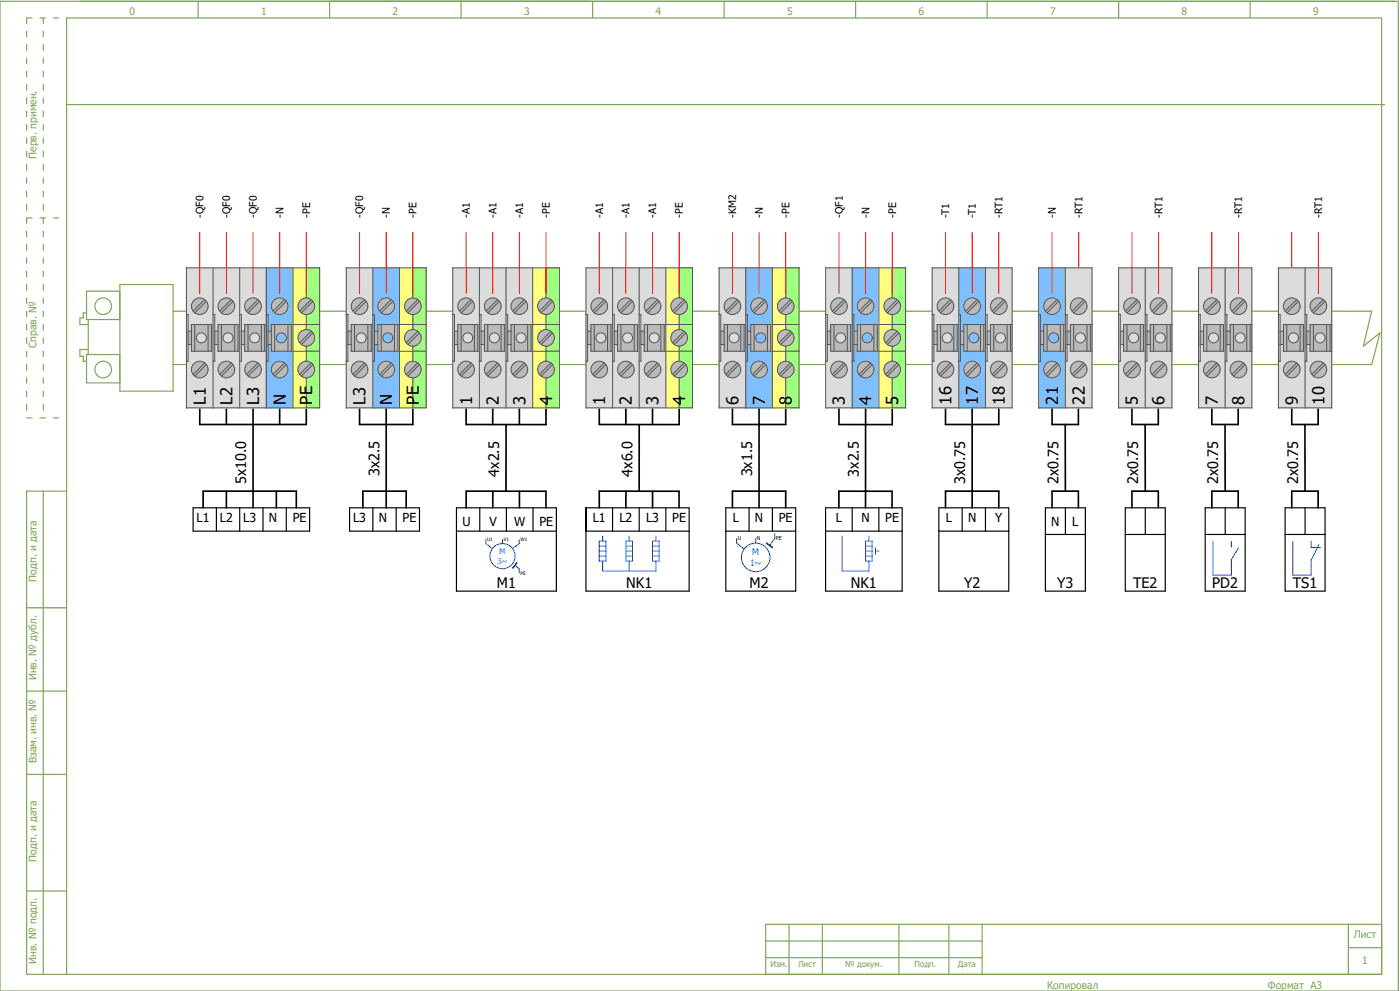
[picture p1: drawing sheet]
<svg xmlns="http://www.w3.org/2000/svg" width="421mm" height="297mm" viewBox="0 0 421 297" stroke-linecap="round" stroke-linejoin="round" font-family="sans-serif">
<defs><g id="words">
<g font-size="5">
<text x="61.8" y="121.4" transform="rotate(-90 61.8 121.4)">L1</text>
<text x="69.8" y="121.4" transform="rotate(-90 69.8 121.4)">L2</text>
<text x="77.8" y="121.4" transform="rotate(-90 77.8 121.4)">L3</text>
<text x="85.8" y="121.4" transform="rotate(-90 85.8 121.4)">N</text>
<text x="93.8" y="121.4" transform="rotate(-90 93.8 121.4)">PE</text>
<text x="109.8" y="121.4" transform="rotate(-90 109.8 121.4)">L3</text>
<text x="117.8" y="121.4" transform="rotate(-90 117.8 121.4)">N</text>
<text x="125.8" y="121.4" transform="rotate(-90 125.8 121.4)">PE</text>
<text x="141.8" y="121.4" transform="rotate(-90 141.8 121.4)">1</text>
<text x="149.8" y="121.4" transform="rotate(-90 149.8 121.4)">2</text>
<text x="157.8" y="121.4" transform="rotate(-90 157.8 121.4)">3</text>
<text x="165.8" y="121.4" transform="rotate(-90 165.8 121.4)">4</text>
<text x="181.8" y="121.4" transform="rotate(-90 181.8 121.4)">1</text>
<text x="189.8" y="121.4" transform="rotate(-90 189.8 121.4)">2</text>
<text x="197.8" y="121.4" transform="rotate(-90 197.8 121.4)">3</text>
<text x="205.8" y="121.4" transform="rotate(-90 205.8 121.4)">4</text>
<text x="221.8" y="121.4" transform="rotate(-90 221.8 121.4)">6</text>
<text x="229.8" y="121.4" transform="rotate(-90 229.8 121.4)">7</text>
<text x="237.8" y="121.4" transform="rotate(-90 237.8 121.4)">8</text>
<text x="253.8" y="121.4" transform="rotate(-90 253.8 121.4)">3</text>
<text x="261.8" y="121.4" transform="rotate(-90 261.8 121.4)">4</text>
<text x="269.8" y="121.4" transform="rotate(-90 269.8 121.4)">5</text>
<text x="285.8" y="121.4" transform="rotate(-90 285.8 121.4)">16</text>
<text x="293.8" y="121.4" transform="rotate(-90 293.8 121.4)">17</text>
<text x="301.8" y="121.4" transform="rotate(-90 301.8 121.4)">18</text>
<text x="317.8" y="121.4" transform="rotate(-90 317.8 121.4)">21</text>
<text x="325.8" y="121.4" transform="rotate(-90 325.8 121.4)">22</text>
<text x="341.8" y="121.4" transform="rotate(-90 341.8 121.4)">5</text>
<text x="349.8" y="121.4" transform="rotate(-90 349.8 121.4)">6</text>
<text x="365.8" y="121.4" transform="rotate(-90 365.8 121.4)">7</text>
<text x="373.8" y="121.4" transform="rotate(-90 373.8 121.4)">8</text>
<text x="389.8" y="121.4" transform="rotate(-90 389.8 121.4)">9</text>
<text x="397.8" y="121.4" transform="rotate(-90 397.8 121.4)">10</text>
</g>
<g font-size="4.3">
<text x="114" y="142.9" transform="rotate(-90 114 142.9)">3x2.5</text>
<text x="149.9" y="143" transform="rotate(-90 149.9 143)">4x2.5</text>
<text x="189.9" y="143" transform="rotate(-90 189.9 143)">4x6.0</text>
<text x="226" y="143" transform="rotate(-90 226 143)">3x1.5</text>
<text x="257.9" y="143" transform="rotate(-90 257.9 143)">3x2.5</text>
<text x="74" y="145.3" transform="rotate(-90 74 145.3)">5x10.0</text>
<text x="290" y="145.3" transform="rotate(-90 290 145.3)">3x0.75</text>
<text x="317.9" y="145.3" transform="rotate(-90 317.9 145.3)">2x0.75</text>
<text x="341.9" y="145.3" transform="rotate(-90 341.9 145.3)">2x0.75</text>
<text x="365.9" y="145.3" transform="rotate(-90 365.9 145.3)">2x0.75</text>
<text x="389.9" y="145.3" transform="rotate(-90 389.9 145.3)">2x0.75</text>
<text x="149.2" y="176.3">M1</text>
<text x="188.1" y="176.3">NK1</text>
<text x="225.1" y="176.3">M2</text>
<text x="255.6" y="176.3">NK1</text>
<text x="289.6" y="176.3">Y2</text>
<text x="317.6" y="176.3">Y3</text>
<text x="340.3" y="176.3">TE2</text>
<text x="364.1" y="176.3">PD2</text>
<text x="388.3" y="176.3">TS1</text>
</g>
<g font-size="3.7">
<text x="59.1" y="156.7">L1</text>
<text x="66.1" y="156.7">L2</text>
<text x="73.1" y="156.7">L3</text>
<text x="80.8" y="156.7">N</text>
<text x="87.9" y="156.7">PE</text>
<text x="106.1" y="156.7">L3</text>
<text x="113.8" y="156.7">N</text>
<text x="120.9" y="156.7">PE</text>
<text x="138.9" y="157.7">U</text>
<text x="147" y="157.7">V</text>
<text x="154.4" y="157.7">W</text>
<text x="162" y="157.7">PE</text>
<text x="178.1" y="156.7">L1</text>
<text x="186.1" y="156.7">L2</text>
<text x="194.1" y="156.7">L3</text>
<text x="201.9" y="156.7">PE</text>
<text x="220.1" y="156.7">L</text>
<text x="226.8" y="156.7">N</text>
<text x="233.9" y="156.7">PE</text>
<text x="251" y="156.7">L</text>
<text x="258.7" y="156.7">N</text>
<text x="265.9" y="156.7">PE</text>
<text x="284.1" y="156.7">L</text>
<text x="290.8" y="156.7">N</text>
<text x="298.9" y="156.7">Y</text>
<text x="315.8" y="157.7">N</text>
<text x="322.1" y="157.7">L</text>
</g>
<g font-size="3.1" fill="#7ca552">
<text x="38.9" y="4.6">0</text>
<text x="78.4" y="4.6">1</text>
<text x="117.9" y="4.6">2</text>
<text x="157.4" y="4.6">3</text>
<text x="196.9" y="4.6">4</text>
<text x="236.4" y="4.6">5</text>
<text x="275.9" y="4.6">6</text>
<text x="315.4" y="4.6">7</text>
<text x="354.9" y="4.6">8</text>
<text x="394.4" y="4.6">9</text>
<text x="11" y="47.6" transform="rotate(-90 11 47.6)">Перв. примен.</text>
<text x="11" y="104.4" transform="rotate(-90 11 104.4)">Справ. №</text>
<text x="11" y="174.6" transform="rotate(-90 11 174.6)">Подп. и дата</text>
<text x="11" y="204.2" transform="rotate(-90 11 204.2)">Инв. № дубл.</text>
<text x="11" y="229.1" transform="rotate(-90 11 229.1)">Взам. инв. №</text>
<text x="11" y="258.6" transform="rotate(-90 11 258.6)">Подп. и дата</text>
<text x="406.6" y="281.5">Лист</text>
<text x="11" y="289.2" transform="rotate(-90 11 289.2)">Инв. № подл.</text>
<text x="409.2" y="289.4">1</text>
<text x="314.5" y="296.6">Копировал</text>
<text x="380.9" y="296.6">Формат А3</text>
</g>
<g font-size="3.1">
<text x="61.1" y="65.4" transform="rotate(-90 61.1 65.4)">-QF0</text>
<text x="69.1" y="65.4" transform="rotate(-90 69.1 65.4)">-QF0</text>
<text x="77.1" y="65.4" transform="rotate(-90 77.1 65.4)">-QF0</text>
<text x="85.1" y="65.4" transform="rotate(-90 85.1 65.4)">-N</text>
<text x="93.1" y="65.4" transform="rotate(-90 93.1 65.4)">-PE</text>
<text x="109.1" y="65.4" transform="rotate(-90 109.1 65.4)">-QF0</text>
<text x="117.1" y="65.4" transform="rotate(-90 117.1 65.4)">-N</text>
<text x="125.1" y="65.4" transform="rotate(-90 125.1 65.4)">-PE</text>
<text x="141.1" y="65.4" transform="rotate(-90 141.1 65.4)">-A1</text>
<text x="149.1" y="65.4" transform="rotate(-90 149.1 65.4)">-A1</text>
<text x="157.1" y="65.4" transform="rotate(-90 157.1 65.4)">-A1</text>
<text x="165.1" y="65.4" transform="rotate(-90 165.1 65.4)">-PE</text>
<text x="181.1" y="65.4" transform="rotate(-90 181.1 65.4)">-A1</text>
<text x="189.1" y="65.4" transform="rotate(-90 189.1 65.4)">-A1</text>
<text x="197.1" y="65.4" transform="rotate(-90 197.1 65.4)">-A1</text>
<text x="205.1" y="65.4" transform="rotate(-90 205.1 65.4)">-PE</text>
<text x="221.1" y="65.4" transform="rotate(-90 221.1 65.4)">-KM2</text>
<text x="229.1" y="65.4" transform="rotate(-90 229.1 65.4)">-N</text>
<text x="237.1" y="65.4" transform="rotate(-90 237.1 65.4)">-PE</text>
<text x="253.1" y="65.4" transform="rotate(-90 253.1 65.4)">-QF1</text>
<text x="261.1" y="65.4" transform="rotate(-90 261.1 65.4)">-N</text>
<text x="269.1" y="65.4" transform="rotate(-90 269.1 65.4)">-PE</text>
<text x="285.1" y="65.4" transform="rotate(-90 285.1 65.4)">-T1</text>
<text x="293.1" y="65.4" transform="rotate(-90 293.1 65.4)">-T1</text>
<text x="301.1" y="65.4" transform="rotate(-90 301.1 65.4)">-RT1</text>
<text x="317.1" y="65.4" transform="rotate(-90 317.1 65.4)">-N</text>
<text x="325.1" y="65.4" transform="rotate(-90 325.1 65.4)">-RT1</text>
<text x="349.1" y="65.4" transform="rotate(-90 349.1 65.4)">-RT1</text>
<text x="373.1" y="65.4" transform="rotate(-90 373.1 65.4)">-RT1</text>
<text x="397.1" y="65.4" transform="rotate(-90 397.1 65.4)">-RT1</text>
</g>
<g font-size="2.7" fill="#00f">
<text x="226" y="166.6">M</text>
<text x="225.3" y="169.9">1~</text>
</g>
<g font-size="2.5" fill="#7ca552">
<text x="231.4" y="290.3">Изм.</text>
<text x="239.7" y="290.3">Лист</text>
<text x="253.8" y="290.3">№ докум.</text>
<text x="274.7" y="290.3">Подп.</text>
<text x="287.7" y="290.3">Дата</text>
</g>
<g font-size="2.3" fill="#00f">
<text x="150" y="166.3">M</text>
<text x="149.4" y="169.2">3~</text>
</g>
<g font-size="1.6">
<text x="221.6" y="162">U</text>
<text x="227.3" y="162">N</text>
<text x="233" y="162">PE</text>
</g>
<g font-size="1.4">
<text x="146.3" y="162.4">U1</text>
<text x="151.3" y="162.4">V1</text>
<text x="156.3" y="162.4">W1</text>
<text x="156.3" y="172.4">PE</text>
</g>
</g></defs>
<g fill="none" stroke="#7ca552" stroke-width=".35">
<path d="M0 .4h420v297h-420zM59.5 .4v5M99 .4v5M138.5 .4v5M178 .4v5M217.5 .4v5M257 .4v5M296.5 .4v5M336 .4v5M375.5 .4v5M20 31.4h396M26 93.9h-1v1.5h-1v2h2.5"/>
<path d="M26.5 95.9v10.5M36 85.4h16v32h-16zM36 87.4h-10v8.5h10M52 93.4h360l-2.5 10.5 5-4-2.5 9.5h-360M26.5 104.9h-2.5v2h1v1.5h1M36 106.4h-10v8.5h10M13 147.4v145M20 147.4h-12v145h407v-287h-395v287M8 182.4h12M8 207.4h12M8 232.4h12M8 267.4h12"/>
<path d="M237 277.4v15M247 277.4v15M270 277.4v15M285 277.4v15M295 277.4v15M405 277.4v15M415 277.4h-185v15M230 287.4h65M230 282.4h65M405 284.4h10"/>
<circle cx="31" cy="91.9" r="2.5"/>
<circle cx="31" cy="110.9" r="2.5"/>
</g>
<path d="M8 5.4h12M8 5.4v120M13 5.4v120M8 65.4h12M8 125.4h12" fill="none" stroke="#7ca552" stroke-width=".35" stroke-dasharray="1.7 2.3"/>
<g fill="none" stroke="#000" stroke-width=".35">
<path d="M58 152.4h35v7h-35zM65 152.4v7M72 152.4v7M79 152.4v7M86 152.4v7M105 152.4h21v7h-21zM112 152.4v7M119 152.4v7M137.1 152.4h30v25h-30zM137.1 159.4h30M144.1 152.4v7M152.1 152.4v7"/>
<path d="M160.1 152.4v7M176 152.4h31v25h-31zM176 159.4h31M184 152.4v7M192 152.4v7M200 152.4v7M218 152.4h21v25h-21zM218 159.4h21M225 152.4v7M232 152.4v7M248 152.4h23v25h-23zM248 159.4h23"/>
<path d="M256 152.4v7M264 152.4v7M282 152.4h21v25h-21zM282 159.4h21M289 152.4v7M296 152.4v7M314 152.4h12v25h-12zM320 152.4v8M338 152.4h12v25h-12zM344 152.4v8M362 152.4h12v25h-12zM368 152.4v8"/>
<path d="M386 152.4h12v25h-12zM392 152.4v8M314 160.4h12M338 160.4h12M362 160.4h12M386 160.4h12"/>
</g>
<g fill="none" stroke="#000" stroke-width=".5">
<path d="M60 122.4v5h32v-5M68 122.4v5M76 122.4v30M84 122.4v5M108 122.4v5h16v-5M116 122.4v30M140 122.4v5h24v-5M148 122.4v5M152 127.4v20M156 122.4v5M180 122.4v5h24v-5M188 122.4v5"/>
<path d="M192 127.4v20M196 122.4v5M220 122.4v5h16v-5M228 122.4v30M252 122.4v5h16v-5M260 122.4v30M284 122.4v5h16v-5M292 122.4v30M316 122.4v5h7.9v-5M320 127.4v20M340 122.4v5h7.9v-5M344 127.4v20"/>
<path d="M364 122.4v5h7.9v-5M368 127.4v20M388 122.4v5h7.9v-5M392 127.4v20M61 152.4v-5h28v5M68 147.4v5M83 147.4v5M109 152.4v-5h13v5M140 152.4v-5h24v5M148 147.4v5M156 147.4v5M180 152.4v-5h24v5"/>
<path d="M188 147.4v5M196 147.4v5M220 152.4v-5h16v5M252 152.4v-5h15.9v5M284 152.4v-5h16v5M316 152.4v-5h7.9v5M340 152.4v-5h7.9v5M364 152.4v-5h7.9v5M388 152.4v-5h7.9v5"/>
</g>
<g fill="none" stroke="#00f" stroke-width=".3">
<path d="M180 162.4h2v6h-2zM180 163.9h2M180 165.4h2M180 166.9h2M181 168.4v3h16v-3M181 160.9v1.5M188 162.4h2v6h-2zM188 163.9h2M188 165.4h2M188 166.9h2M189 160.9v1.5M189 168.4v3"/>
<path d="M196 162.4h2v6h-2zM196 163.9h2M196 165.4h2M196 166.9h2M197 160.9v1.5M253 160.9v10.5h8v-3M260 162.4h2v6h-2zM260 163.9h2M260 165.4h2M260 166.9h2M261 160.9v1.5M263 165.4h1"/>
<path d="M263 164.4v2M364.3 162.4v10.2h5.6v-4.6l2.1-3.6M369.9 162.4v1.9M388.3 162.4v10.2h5.6v-4.6l2.2-4.5M393.9 162.4v1.9h2.7"/>
</g>
<path d="M56 80.4h8v42h-8z" fill="#dcdcdc" stroke="#dcdcdc" stroke-width=".3"/>
<path d="M56 80.4h8v42h-8z" fill="none" stroke="#dcdcdc" stroke-width=".3"/>
<g fill="#bababa" stroke="#bababa" stroke-width=".3">
<path d="M57.5 97.4h6.5v8h-6.5z"/>
<path d="M56.5 99.4h1v4h-1z"/>
</g>
<path d="M57.5 97.4h6.5v8h-6.5zM57.5 99.4h-1v4h1" fill="none" stroke="#bababa" stroke-width=".3"/>
<g fill="#bababa">
<circle cx="60" cy="91.9" r="2.57"/>
<circle cx="60" cy="110.9" r="2.57"/>
</g>
<g fill="none" stroke="#545454" stroke-width=".3">
<path d="M56 94.4h.5v14h-.5M56 80.4h8v42h-8zM56.5 99.4h1M58.5 97.4v8M61.5 89.9l-3.5 3.5M62 90.4l-3.5 3.5M62.5 91.9a2.5 2.5 0 0 0-3.6-2.3 2.5 2.5 0 0 0-.5 4.2 2.5 2.5 0 0 0 4-1.3l.1-.5M62.5 97.4v8M63.5 97.4v8M64 97.4h-6.5v8h6.5M56.5 103.4h1M61.5 108.9l-3.5 3.5"/>
<path d="M62 109.4l-3.5 3.5M62.5 110.9a2.5 2.5 0 0 0-3.6-2.3 2.5 2.5 0 0 0-.5 4.2 2.5 2.5 0 0 0 4-1.3l.1-.5"/>
</g>
<circle cx="60.5" cy="101.4" r="1.57" fill="#dcdcdc"/>
<path d="M62 101.4a1.5 1.5 0 0 0-2.1-1.4 1.5 1.5 0 0 0-.4 2.5 1.5 1.5 0 0 0 2.4-.6l.1-.5" fill="none" stroke="#545454" stroke-width=".3"/>
<path d="M60 69.7v18.4" fill="none" stroke="#f00" stroke-width=".3"/>
<path d="M64 80.4h8v42h-8z" fill="#dcdcdc" stroke="#dcdcdc" stroke-width=".3"/>
<path d="M64 80.4h8v42h-8z" fill="none" stroke="#dcdcdc" stroke-width=".3"/>
<g fill="#bababa" stroke="#bababa" stroke-width=".3">
<path d="M65.5 97.4h6.5v8h-6.5z"/>
<path d="M64.5 99.4h1v4h-1z"/>
</g>
<path d="M65.5 97.4h6.5v8h-6.5zM65.5 99.4h-1v4h1" fill="none" stroke="#bababa" stroke-width=".3"/>
<g fill="#bababa">
<circle cx="68" cy="91.9" r="2.57"/>
<circle cx="68" cy="110.9" r="2.57"/>
</g>
<g fill="none" stroke="#545454" stroke-width=".3">
<path d="M64 94.4h.5v14h-.5M64 80.4h8v42h-8zM64.5 99.4h1M66.5 97.4v8M69.5 89.9l-3.5 3.5M70 90.4l-3.5 3.5M70.5 91.9a2.5 2.5 0 0 0-3.6-2.3 2.5 2.5 0 0 0-.5 4.2 2.5 2.5 0 0 0 4-1.3l.1-.5M70.5 97.4v8M71.5 97.4v8M72 97.4h-6.5v8h6.5M64.5 103.4h1M69.5 108.9l-3.5 3.5"/>
<path d="M70 109.4l-3.5 3.5M70.5 110.9a2.5 2.5 0 0 0-3.6-2.3 2.5 2.5 0 0 0-.5 4.2 2.5 2.5 0 0 0 4-1.3l.1-.5"/>
</g>
<circle cx="68.5" cy="101.4" r="1.57" fill="#dcdcdc"/>
<path d="M70 101.4a1.5 1.5 0 0 0-2.1-1.4 1.5 1.5 0 0 0-.4 2.5 1.5 1.5 0 0 0 2.4-.6l.1-.5" fill="none" stroke="#545454" stroke-width=".3"/>
<path d="M68 69.7v18.4" fill="none" stroke="#f00" stroke-width=".3"/>
<path d="M72 80.4h8v42h-8z" fill="#dcdcdc" stroke="#dcdcdc" stroke-width=".3"/>
<path d="M72 80.4h8v42h-8z" fill="none" stroke="#dcdcdc" stroke-width=".3"/>
<g fill="#bababa" stroke="#bababa" stroke-width=".3">
<path d="M73.5 97.4h6.5v8h-6.5z"/>
<path d="M72.5 99.4h1v4h-1z"/>
</g>
<path d="M73.5 97.4h6.5v8h-6.5zM73.5 99.4h-1v4h1" fill="none" stroke="#bababa" stroke-width=".3"/>
<g fill="#bababa">
<circle cx="76" cy="91.9" r="2.57"/>
<circle cx="76" cy="110.9" r="2.57"/>
</g>
<g fill="none" stroke="#545454" stroke-width=".3">
<path d="M72 94.4h.5v14h-.5M72 80.4h8v42h-8zM72.5 99.4h1M74.5 97.4v8M77.5 89.9l-3.5 3.5M78 90.4l-3.5 3.5M78.5 91.9a2.5 2.5 0 0 0-3.6-2.3 2.5 2.5 0 0 0-.5 4.2 2.5 2.5 0 0 0 4-1.3l.1-.5M78.5 97.4v8M79.5 97.4v8M80 97.4h-6.5v8h6.5M72.5 103.4h1M77.5 108.9l-3.5 3.5"/>
<path d="M78 109.4l-3.5 3.5M78.5 110.9a2.5 2.5 0 0 0-3.6-2.3 2.5 2.5 0 0 0-.5 4.2 2.5 2.5 0 0 0 4-1.3l.1-.5"/>
</g>
<circle cx="76.5" cy="101.4" r="1.57" fill="#dcdcdc"/>
<path d="M78 101.4a1.5 1.5 0 0 0-2.1-1.4 1.5 1.5 0 0 0-.4 2.5 1.5 1.5 0 0 0 2.4-.6l.1-.5" fill="none" stroke="#545454" stroke-width=".3"/>
<path d="M76 69.7v18.4" fill="none" stroke="#f00" stroke-width=".3"/>
<path d="M80 80.4h8v42h-8z" fill="#7fbfff" stroke="#7fbfff" stroke-width=".3"/>
<path d="M80 80.4h8v42h-8z" fill="none" stroke="#7fbfff" stroke-width=".3"/>
<g fill="#bababa" stroke="#bababa" stroke-width=".3">
<path d="M81.5 97.4h6.5v8h-6.5z"/>
<path d="M80.5 99.4h1v4h-1z"/>
</g>
<path d="M81.5 97.4h6.5v8h-6.5zM81.5 99.4h-1v4h1" fill="none" stroke="#bababa" stroke-width=".3"/>
<g fill="#bababa">
<circle cx="84" cy="110.9" r="2.57"/>
<circle cx="84" cy="91.9" r="2.57"/>
</g>
<g fill="none" stroke="#545454" stroke-width=".3">
<path d="M80 94.4h.5v14h-.5M80 80.4h8v42h-8zM80.5 99.4h1M82.5 97.4v8M85.5 89.9l-3.5 3.5M86 90.4l-3.5 3.5M86.5 91.9a2.5 2.5 0 0 0-3.6-2.3 2.5 2.5 0 0 0-.5 4.2 2.5 2.5 0 0 0 4-1.3l.1-.5M86.5 97.4v8M87.5 97.4v8M88 97.4h-6.5v8h6.5M80.5 103.4h1M85.5 108.9l-3.5 3.5"/>
<path d="M86 109.4l-3.5 3.5M86.5 110.9a2.5 2.5 0 0 0-3.6-2.3 2.5 2.5 0 0 0-.5 4.2 2.5 2.5 0 0 0 4-1.3l.1-.5"/>
</g>
<circle cx="84.5" cy="101.4" r="1.57" fill="#7fbfff"/>
<path d="M86 101.4a1.5 1.5 0 0 0-2.1-1.4 1.5 1.5 0 0 0-.4 2.5 1.5 1.5 0 0 0 2.4-.6l.1-.5" fill="none" stroke="#545454" stroke-width=".3"/>
<path d="M84 69.7v18.4" fill="none" stroke="#f00" stroke-width=".3"/>
<path d="M88 80.4h4v42h-4z" fill="#ffff7f" stroke="#ffff7f" stroke-width=".3"/>
<path d="M88 80.4h4v42h-4z" fill="none" stroke="#ffff7f" stroke-width=".3"/>
<path d="M92 80.4h4v42h-4z" fill="#9fff7f" stroke="#9fff7f" stroke-width=".3"/>
<path d="M92 80.4h4v42h-4z" fill="none" stroke="#9fff7f" stroke-width=".3"/>
<g fill="#bababa">
<circle cx="92" cy="101.4" r="2.57"/>
<circle cx="92" cy="110.9" r="2.57"/>
<circle cx="92" cy="91.9" r="2.57"/>
</g>
<g fill="none" stroke="#545454" stroke-width=".3">
<path d="M88 97.4h8M88 80.4h8v42h-8zM92 80.4v9M92 94.4v4.5M93.5 99.4l-3.5 3.5M93.5 89.9l-3.5 3.5M94 99.9l-3.5 3.5M94 90.4l-3.5 3.5M94.5 91.9a2.5 2.5 0 0 0-3.6-2.3 2.5 2.5 0 0 0-.5 4.2 2.5 2.5 0 0 0 4-1.3l.1-.5M88 105.4h8M92 103.9v4.5M92 113.4v9"/>
<path d="M93.5 108.9l-3.5 3.5M94 109.4l-3.5 3.5M94.5 110.9a2.5 2.5 0 0 0-3.6-2.3 2.5 2.5 0 0 0-.5 4.2 2.5 2.5 0 0 0 4-1.3l.1-.5M94.5 101.4a2.5 2.5 0 0 0-3.6-2.3 2.5 2.5 0 0 0-.5 4.2 2.5 2.5 0 0 0 4-1.3l.1-.5"/>
</g>
<path d="M92 69.7v18.4" fill="none" stroke="#f00" stroke-width=".3"/>
<path d="M104 80.4h8v42h-8z" fill="#dcdcdc" stroke="#dcdcdc" stroke-width=".3"/>
<path d="M104 80.4h8v42h-8z" fill="none" stroke="#dcdcdc" stroke-width=".3"/>
<g fill="#bababa" stroke="#bababa" stroke-width=".3">
<path d="M105.5 97.4h6.5v8h-6.5z"/>
<path d="M104.5 99.4h1v4h-1z"/>
</g>
<path d="M105.5 97.4h6.5v8h-6.5zM105.5 99.4h-1v4h1" fill="none" stroke="#bababa" stroke-width=".3"/>
<g fill="#bababa">
<circle cx="108" cy="91.9" r="2.57"/>
<circle cx="108" cy="110.9" r="2.57"/>
</g>
<g fill="none" stroke="#545454" stroke-width=".3">
<path d="M104 94.4h.5v14h-.5M104 80.4h8v42h-8zM104.5 99.4h1M106.5 97.4v8M109.5 89.9l-3.5 3.5M110 90.4l-3.5 3.5M110.5 91.9a2.5 2.5 0 0 0-3.6-2.3 2.5 2.5 0 0 0-.5 4.2 2.5 2.5 0 0 0 4-1.3l.1-.5M110.5 97.4v8M111.5 97.4v8M112 97.4h-6.5v8h6.5M104.5 103.4h1M109.5 108.9l-3.5 3.5"/>
<path d="M110 109.4l-3.5 3.5M110.5 110.9a2.5 2.5 0 0 0-3.6-2.3 2.5 2.5 0 0 0-.5 4.2 2.5 2.5 0 0 0 4-1.3l.1-.5"/>
</g>
<circle cx="108.5" cy="101.4" r="1.57" fill="#dcdcdc"/>
<path d="M110 101.4a1.5 1.5 0 0 0-2.1-1.4 1.5 1.5 0 0 0-.4 2.5 1.5 1.5 0 0 0 2.4-.6l.1-.5" fill="none" stroke="#545454" stroke-width=".3"/>
<path d="M108 69.7v18.4" fill="none" stroke="#f00" stroke-width=".3"/>
<path d="M112 80.4h8v42h-8z" fill="#7fbfff" stroke="#7fbfff" stroke-width=".3"/>
<path d="M112 80.4h8v42h-8z" fill="none" stroke="#7fbfff" stroke-width=".3"/>
<g fill="#bababa" stroke="#bababa" stroke-width=".3">
<path d="M113.5 97.4h6.5v8h-6.5z"/>
<path d="M112.5 99.4h1v4h-1z"/>
</g>
<path d="M113.5 97.4h6.5v8h-6.5zM113.5 99.4h-1v4h1" fill="none" stroke="#bababa" stroke-width=".3"/>
<g fill="#bababa">
<circle cx="116" cy="110.9" r="2.57"/>
<circle cx="116" cy="91.9" r="2.57"/>
</g>
<g fill="none" stroke="#545454" stroke-width=".3">
<path d="M112 94.4h.5v14h-.5M112 80.4h8v42h-8zM112.5 99.4h1M114.5 97.4v8M117.5 89.9l-3.5 3.5M118 90.4l-3.5 3.5M118.5 91.9a2.5 2.5 0 0 0-3.6-2.3 2.5 2.5 0 0 0-.5 4.2 2.5 2.5 0 0 0 4-1.3l.1-.5M118.5 97.4v8M119.5 97.4v8M120 97.4h-6.5v8h6.5M112.5 103.4h1M117.5 108.9l-3.5 3.5"/>
<path d="M118 109.4l-3.5 3.5M118.5 110.9a2.5 2.5 0 0 0-3.6-2.3 2.5 2.5 0 0 0-.5 4.2 2.5 2.5 0 0 0 4-1.3l.1-.5"/>
</g>
<circle cx="116.5" cy="101.4" r="1.57" fill="#7fbfff"/>
<path d="M118 101.4a1.5 1.5 0 0 0-2.1-1.4 1.5 1.5 0 0 0-.4 2.5 1.5 1.5 0 0 0 2.4-.6l.1-.5" fill="none" stroke="#545454" stroke-width=".3"/>
<path d="M116 69.7v18.4" fill="none" stroke="#f00" stroke-width=".3"/>
<path d="M120 80.4h4v42h-4z" fill="#ffff7f" stroke="#ffff7f" stroke-width=".3"/>
<path d="M120 80.4h4v42h-4z" fill="none" stroke="#ffff7f" stroke-width=".3"/>
<path d="M124 80.4h4v42h-4z" fill="#9fff7f" stroke="#9fff7f" stroke-width=".3"/>
<path d="M124 80.4h4v42h-4z" fill="none" stroke="#9fff7f" stroke-width=".3"/>
<g fill="#bababa">
<circle cx="124" cy="101.4" r="2.57"/>
<circle cx="124" cy="110.9" r="2.57"/>
<circle cx="124" cy="91.9" r="2.57"/>
</g>
<g fill="none" stroke="#545454" stroke-width=".3">
<path d="M120 97.4h8M120 80.4h8v42h-8zM124 80.4v9M124 94.4v4.5M125.5 99.4l-3.5 3.5M125.5 89.9l-3.5 3.5M126 99.9l-3.5 3.5M126 90.4l-3.5 3.5M126.5 91.9a2.5 2.5 0 0 0-3.6-2.3 2.5 2.5 0 0 0-.5 4.2 2.5 2.5 0 0 0 4-1.3l.1-.5M120 105.4h8M124 103.9v4.5M124 113.4v9"/>
<path d="M125.5 108.9l-3.5 3.5M126 109.4l-3.5 3.5M126.5 110.9a2.5 2.5 0 0 0-3.6-2.3 2.5 2.5 0 0 0-.5 4.2 2.5 2.5 0 0 0 4-1.3l.1-.5M126.5 101.4a2.5 2.5 0 0 0-3.6-2.3 2.5 2.5 0 0 0-.5 4.2 2.5 2.5 0 0 0 4-1.3l.1-.5"/>
</g>
<path d="M124 69.7v18.4" fill="none" stroke="#f00" stroke-width=".3"/>
<g fill="none" stroke="#00f" stroke-width=".3">
<path d="M145.9 161.9v1.2l2 1.6M150.9 161.9v1.2M154.6 169.6l1.4 1.1v1.2M155.1 168.9l.2 .1-1.2 1.5-.1-.1zM156 161.9v1.2l-2 1.5"/>
<circle cx="150.9" cy="166.9" r="3.8"/>
</g>
<path d="M155.1 168.9l.2 .1-1.2 1.5-.1-.1z" fill="#00f" stroke="#00f" stroke-width=".3"/>
<path d="M136 80.4h8v42h-8z" fill="#dcdcdc" stroke="#dcdcdc" stroke-width=".3"/>
<path d="M136 80.4h8v42h-8z" fill="none" stroke="#dcdcdc" stroke-width=".3"/>
<g fill="#bababa" stroke="#bababa" stroke-width=".3">
<path d="M137.5 97.4h6.5v8h-6.5z"/>
<path d="M136.5 99.4h1v4h-1z"/>
</g>
<path d="M137.5 97.4h6.5v8h-6.5zM137.5 99.4h-1v4h1" fill="none" stroke="#bababa" stroke-width=".3"/>
<g fill="#bababa">
<circle cx="140" cy="91.9" r="2.57"/>
<circle cx="140" cy="110.9" r="2.57"/>
</g>
<g fill="none" stroke="#545454" stroke-width=".3">
<path d="M136 94.4h.5v14h-.5M136 80.4h8v42h-8zM136.5 99.4h1M138.5 97.4v8M141.5 89.9l-3.5 3.5M142 90.4l-3.5 3.5M142.5 91.9a2.5 2.5 0 0 0-3.6-2.3 2.5 2.5 0 0 0-.5 4.2 2.5 2.5 0 0 0 4-1.3l.1-.5M142.5 97.4v8M143.5 97.4v8M144 97.4h-6.5v8h6.5M136.5 103.4h1M141.5 108.9l-3.5 3.5"/>
<path d="M142 109.4l-3.5 3.5M142.5 110.9a2.5 2.5 0 0 0-3.6-2.3 2.5 2.5 0 0 0-.5 4.2 2.5 2.5 0 0 0 4-1.3l.1-.5"/>
</g>
<circle cx="140.5" cy="101.4" r="1.57" fill="#dcdcdc"/>
<path d="M142 101.4a1.5 1.5 0 0 0-2.1-1.4 1.5 1.5 0 0 0-.4 2.5 1.5 1.5 0 0 0 2.4-.6l.1-.5" fill="none" stroke="#545454" stroke-width=".3"/>
<path d="M140 69.7v18.4" fill="none" stroke="#f00" stroke-width=".3"/>
<path d="M144 80.4h8v42h-8z" fill="#dcdcdc" stroke="#dcdcdc" stroke-width=".3"/>
<path d="M144 80.4h8v42h-8z" fill="none" stroke="#dcdcdc" stroke-width=".3"/>
<g fill="#bababa" stroke="#bababa" stroke-width=".3">
<path d="M145.5 97.4h6.5v8h-6.5z"/>
<path d="M144.5 99.4h1v4h-1z"/>
</g>
<path d="M145.5 97.4h6.5v8h-6.5zM145.5 99.4h-1v4h1" fill="none" stroke="#bababa" stroke-width=".3"/>
<g fill="#bababa">
<circle cx="148" cy="91.9" r="2.57"/>
<circle cx="148" cy="110.9" r="2.57"/>
</g>
<g fill="none" stroke="#545454" stroke-width=".3">
<path d="M144 94.4h.5v14h-.5M144 80.4h8v42h-8zM144.5 99.4h1M146.5 97.4v8M149.5 89.9l-3.5 3.5M150 90.4l-3.5 3.5M150.5 91.9a2.5 2.5 0 0 0-3.6-2.3 2.5 2.5 0 0 0-.5 4.2 2.5 2.5 0 0 0 4-1.3l.1-.5M150.5 97.4v8M151.5 97.4v8M152 97.4h-6.5v8h6.5M144.5 103.4h1M149.5 108.9l-3.5 3.5"/>
<path d="M150 109.4l-3.5 3.5M150.5 110.9a2.5 2.5 0 0 0-3.6-2.3 2.5 2.5 0 0 0-.5 4.2 2.5 2.5 0 0 0 4-1.3l.1-.5"/>
</g>
<circle cx="148.5" cy="101.4" r="1.57" fill="#dcdcdc"/>
<path d="M150 101.4a1.5 1.5 0 0 0-2.1-1.4 1.5 1.5 0 0 0-.4 2.5 1.5 1.5 0 0 0 2.4-.6l.1-.5" fill="none" stroke="#545454" stroke-width=".3"/>
<path d="M148 69.7v18.4" fill="none" stroke="#f00" stroke-width=".3"/>
<path d="M152 80.4h8v42h-8z" fill="#dcdcdc" stroke="#dcdcdc" stroke-width=".3"/>
<path d="M152 80.4h8v42h-8z" fill="none" stroke="#dcdcdc" stroke-width=".3"/>
<g fill="#bababa" stroke="#bababa" stroke-width=".3">
<path d="M153.5 97.4h6.5v8h-6.5z"/>
<path d="M152.5 99.4h1v4h-1z"/>
</g>
<path d="M153.5 97.4h6.5v8h-6.5zM153.5 99.4h-1v4h1" fill="none" stroke="#bababa" stroke-width=".3"/>
<g fill="#bababa">
<circle cx="156" cy="91.9" r="2.57"/>
<circle cx="156" cy="110.9" r="2.57"/>
</g>
<g fill="none" stroke="#545454" stroke-width=".3">
<path d="M152 94.4h.5v14h-.5M152 80.4h8v42h-8zM152.5 99.4h1M154.5 97.4v8M157.5 89.9l-3.5 3.5M158 90.4l-3.5 3.5M158.5 91.9a2.5 2.5 0 0 0-3.6-2.3 2.5 2.5 0 0 0-.5 4.2 2.5 2.5 0 0 0 4-1.3l.1-.5M158.5 97.4v8M159.5 97.4v8M160 97.4h-6.5v8h6.5M152.5 103.4h1M157.5 108.9l-3.5 3.5"/>
<path d="M158 109.4l-3.5 3.5M158.5 110.9a2.5 2.5 0 0 0-3.6-2.3 2.5 2.5 0 0 0-.5 4.2 2.5 2.5 0 0 0 4-1.3l.1-.5"/>
</g>
<circle cx="156.5" cy="101.4" r="1.57" fill="#dcdcdc"/>
<path d="M158 101.4a1.5 1.5 0 0 0-2.1-1.4 1.5 1.5 0 0 0-.4 2.5 1.5 1.5 0 0 0 2.4-.6l.1-.5" fill="none" stroke="#545454" stroke-width=".3"/>
<path d="M156 69.7v18.4" fill="none" stroke="#f00" stroke-width=".3"/>
<path d="M160 80.4h4v42h-4z" fill="#ffff7f" stroke="#ffff7f" stroke-width=".3"/>
<path d="M160 80.4h4v42h-4z" fill="none" stroke="#ffff7f" stroke-width=".3"/>
<path d="M164 80.4h4v42h-4z" fill="#9fff7f" stroke="#9fff7f" stroke-width=".3"/>
<path d="M164 80.4h4v42h-4z" fill="none" stroke="#9fff7f" stroke-width=".3"/>
<g fill="#bababa">
<circle cx="164" cy="101.4" r="2.57"/>
<circle cx="164" cy="110.9" r="2.57"/>
<circle cx="164" cy="91.9" r="2.57"/>
</g>
<g fill="none" stroke="#545454" stroke-width=".3">
<path d="M160 97.4h8M160 80.4h8v42h-8zM164 80.4v9M164 94.4v4.5M165.5 99.4l-3.5 3.5M165.5 89.9l-3.5 3.5M166 99.9l-3.5 3.5M166 90.4l-3.5 3.5M166.5 91.9a2.5 2.5 0 0 0-3.6-2.3 2.5 2.5 0 0 0-.5 4.2 2.5 2.5 0 0 0 4-1.3l.1-.5M160 105.4h8M164 103.9v4.5M164 113.4v9"/>
<path d="M165.5 108.9l-3.5 3.5M166 109.4l-3.5 3.5M166.5 110.9a2.5 2.5 0 0 0-3.6-2.3 2.5 2.5 0 0 0-.5 4.2 2.5 2.5 0 0 0 4-1.3l.1-.5M166.5 101.4a2.5 2.5 0 0 0-3.6-2.3 2.5 2.5 0 0 0-.5 4.2 2.5 2.5 0 0 0 4-1.3l.1-.5"/>
</g>
<path d="M164 69.7v18.4" fill="none" stroke="#f00" stroke-width=".3"/>
<path d="M176 80.4h8v42h-8z" fill="#dcdcdc" stroke="#dcdcdc" stroke-width=".3"/>
<path d="M176 80.4h8v42h-8z" fill="none" stroke="#dcdcdc" stroke-width=".3"/>
<g fill="#bababa" stroke="#bababa" stroke-width=".3">
<path d="M177.5 97.4h6.5v8h-6.5z"/>
<path d="M176.5 99.4h1v4h-1z"/>
</g>
<path d="M177.5 97.4h6.5v8h-6.5zM177.5 99.4h-1v4h1" fill="none" stroke="#bababa" stroke-width=".3"/>
<g fill="#bababa">
<circle cx="180" cy="91.9" r="2.57"/>
<circle cx="180" cy="110.9" r="2.57"/>
</g>
<g fill="none" stroke="#545454" stroke-width=".3">
<path d="M176 94.4h.5v14h-.5M176 80.4h8v42h-8zM176.5 99.4h1M178.5 97.4v8M181.5 89.9l-3.5 3.5M182 90.4l-3.5 3.5M182.5 91.9a2.5 2.5 0 0 0-3.6-2.3 2.5 2.5 0 0 0-.5 4.2 2.5 2.5 0 0 0 4-1.3l.1-.5M182.5 97.4v8M183.5 97.4v8M184 97.4h-6.5v8h6.5M176.5 103.4h1M181.5 108.9l-3.5 3.5"/>
<path d="M182 109.4l-3.5 3.5M182.5 110.9a2.5 2.5 0 0 0-3.6-2.3 2.5 2.5 0 0 0-.5 4.2 2.5 2.5 0 0 0 4-1.3l.1-.5"/>
</g>
<circle cx="180.5" cy="101.4" r="1.57" fill="#dcdcdc"/>
<path d="M182 101.4a1.5 1.5 0 0 0-2.1-1.4 1.5 1.5 0 0 0-.4 2.5 1.5 1.5 0 0 0 2.4-.6l.1-.5" fill="none" stroke="#545454" stroke-width=".3"/>
<path d="M180 69.7v18.4" fill="none" stroke="#f00" stroke-width=".3"/>
<path d="M184 80.4h8v42h-8z" fill="#dcdcdc" stroke="#dcdcdc" stroke-width=".3"/>
<path d="M184 80.4h8v42h-8z" fill="none" stroke="#dcdcdc" stroke-width=".3"/>
<g fill="#bababa" stroke="#bababa" stroke-width=".3">
<path d="M185.5 97.4h6.5v8h-6.5z"/>
<path d="M184.5 99.4h1v4h-1z"/>
</g>
<path d="M185.5 97.4h6.5v8h-6.5zM185.5 99.4h-1v4h1" fill="none" stroke="#bababa" stroke-width=".3"/>
<g fill="#bababa">
<circle cx="188" cy="91.9" r="2.57"/>
<circle cx="188" cy="110.9" r="2.57"/>
</g>
<g fill="none" stroke="#545454" stroke-width=".3">
<path d="M184 94.4h.5v14h-.5M184 80.4h8v42h-8zM184.5 99.4h1M186.5 97.4v8M189.5 89.9l-3.5 3.5M190 90.4l-3.5 3.5M190.5 91.9a2.5 2.5 0 0 0-3.6-2.3 2.5 2.5 0 0 0-.5 4.2 2.5 2.5 0 0 0 4-1.3l.1-.5M190.5 97.4v8M191.5 97.4v8M192 97.4h-6.5v8h6.5M184.5 103.4h1M189.5 108.9l-3.5 3.5"/>
<path d="M190 109.4l-3.5 3.5M190.5 110.9a2.5 2.5 0 0 0-3.6-2.3 2.5 2.5 0 0 0-.5 4.2 2.5 2.5 0 0 0 4-1.3l.1-.5"/>
</g>
<circle cx="188.5" cy="101.4" r="1.57" fill="#dcdcdc"/>
<path d="M190 101.4a1.5 1.5 0 0 0-2.1-1.4 1.5 1.5 0 0 0-.4 2.5 1.5 1.5 0 0 0 2.4-.6l.1-.5" fill="none" stroke="#545454" stroke-width=".3"/>
<path d="M188 69.7v18.4" fill="none" stroke="#f00" stroke-width=".3"/>
<path d="M192 80.4h8v42h-8z" fill="#dcdcdc" stroke="#dcdcdc" stroke-width=".3"/>
<path d="M192 80.4h8v42h-8z" fill="none" stroke="#dcdcdc" stroke-width=".3"/>
<g fill="#bababa" stroke="#bababa" stroke-width=".3">
<path d="M193.5 97.4h6.5v8h-6.5z"/>
<path d="M192.5 99.4h1v4h-1z"/>
</g>
<path d="M193.5 97.4h6.5v8h-6.5zM193.5 99.4h-1v4h1" fill="none" stroke="#bababa" stroke-width=".3"/>
<g fill="#bababa">
<circle cx="196" cy="91.9" r="2.57"/>
<circle cx="196" cy="110.9" r="2.57"/>
</g>
<g fill="none" stroke="#545454" stroke-width=".3">
<path d="M192 94.4h.5v14h-.5M192 80.4h8v42h-8zM192.5 99.4h1M194.5 97.4v8M197.5 89.9l-3.5 3.5M198 90.4l-3.5 3.5M198.5 91.9a2.5 2.5 0 0 0-3.6-2.3 2.5 2.5 0 0 0-.5 4.2 2.5 2.5 0 0 0 4-1.3l.1-.5M198.5 97.4v8M199.5 97.4v8M200 97.4h-6.5v8h6.5M192.5 103.4h1M197.5 108.9l-3.5 3.5"/>
<path d="M198 109.4l-3.5 3.5M198.5 110.9a2.5 2.5 0 0 0-3.6-2.3 2.5 2.5 0 0 0-.5 4.2 2.5 2.5 0 0 0 4-1.3l.1-.5"/>
</g>
<circle cx="196.5" cy="101.4" r="1.57" fill="#dcdcdc"/>
<path d="M198 101.4a1.5 1.5 0 0 0-2.1-1.4 1.5 1.5 0 0 0-.4 2.5 1.5 1.5 0 0 0 2.4-.6l.1-.5" fill="none" stroke="#545454" stroke-width=".3"/>
<path d="M196 69.7v18.4" fill="none" stroke="#f00" stroke-width=".3"/>
<path d="M200 80.4h4v42h-4z" fill="#ffff7f" stroke="#ffff7f" stroke-width=".3"/>
<path d="M200 80.4h4v42h-4z" fill="none" stroke="#ffff7f" stroke-width=".3"/>
<path d="M204 80.4h4v42h-4z" fill="#9fff7f" stroke="#9fff7f" stroke-width=".3"/>
<path d="M204 80.4h4v42h-4z" fill="none" stroke="#9fff7f" stroke-width=".3"/>
<g fill="#bababa">
<circle cx="204" cy="101.4" r="2.57"/>
<circle cx="204" cy="110.9" r="2.57"/>
<circle cx="204" cy="91.9" r="2.57"/>
</g>
<g fill="none" stroke="#545454" stroke-width=".3">
<path d="M200 97.4h8M200 80.4h8v42h-8zM204 80.4v9M204 94.4v4.5M205.5 99.4l-3.5 3.5M205.5 89.9l-3.5 3.5M206 99.9l-3.5 3.5M206 90.4l-3.5 3.5M206.5 91.9a2.5 2.5 0 0 0-3.6-2.3 2.5 2.5 0 0 0-.5 4.2 2.5 2.5 0 0 0 4-1.3l.1-.5M200 105.4h8M204 103.9v4.5M204 113.4v9"/>
<path d="M205.5 108.9l-3.5 3.5M206 109.4l-3.5 3.5M206.5 110.9a2.5 2.5 0 0 0-3.6-2.3 2.5 2.5 0 0 0-.5 4.2 2.5 2.5 0 0 0 4-1.3l.1-.5M206.5 101.4a2.5 2.5 0 0 0-3.6-2.3 2.5 2.5 0 0 0-.5 4.2 2.5 2.5 0 0 0 4-1.3l.1-.5"/>
</g>
<path d="M204 69.7v18.4" fill="none" stroke="#f00" stroke-width=".3"/>
<path d="M230.3 162.9l1.7 1.3-.1 .2-1.7-1.3z" fill="#00f" stroke="#00f" stroke-width=".3"/>
<g fill="none" stroke="#00f" stroke-width=".3">
<path d="M221.3 161.6v1.4l2.2 1.8M227 161.6v1.4M230.3 162.9l1.7 1.3-.1 .2-1.7-1.3zM232.7 160.1v1.5l-1.5 2.1"/>
<circle cx="227" cy="167.3" r="4.3"/>
</g>
<path d="M216 80.4h8v42h-8z" fill="#dcdcdc" stroke="#dcdcdc" stroke-width=".3"/>
<path d="M216 80.4h8v42h-8z" fill="none" stroke="#dcdcdc" stroke-width=".3"/>
<g fill="#bababa" stroke="#bababa" stroke-width=".3">
<path d="M217.5 97.4h6.5v8h-6.5z"/>
<path d="M216.5 99.4h1v4h-1z"/>
</g>
<path d="M217.5 97.4h6.5v8h-6.5zM217.5 99.4h-1v4h1" fill="none" stroke="#bababa" stroke-width=".3"/>
<g fill="#bababa">
<circle cx="220" cy="91.9" r="2.57"/>
<circle cx="220" cy="110.9" r="2.57"/>
</g>
<g fill="none" stroke="#545454" stroke-width=".3">
<path d="M216 94.4h.5v14h-.5M216 80.4h8v42h-8zM216.5 99.4h1M218.5 97.4v8M221.5 89.9l-3.5 3.5M222 90.4l-3.5 3.5M222.5 91.9a2.5 2.5 0 0 0-3.6-2.3 2.5 2.5 0 0 0-.5 4.2 2.5 2.5 0 0 0 4-1.3l.1-.5M222.5 97.4v8M223.5 97.4v8M224 97.4h-6.5v8h6.5M216.5 103.4h1M221.5 108.9l-3.5 3.5"/>
<path d="M222 109.4l-3.5 3.5M222.5 110.9a2.5 2.5 0 0 0-3.6-2.3 2.5 2.5 0 0 0-.5 4.2 2.5 2.5 0 0 0 4-1.3l.1-.5"/>
</g>
<circle cx="220.5" cy="101.4" r="1.57" fill="#dcdcdc"/>
<path d="M222 101.4a1.5 1.5 0 0 0-2.1-1.4 1.5 1.5 0 0 0-.4 2.5 1.5 1.5 0 0 0 2.4-.6l.1-.5" fill="none" stroke="#545454" stroke-width=".3"/>
<path d="M220 69.7v18.4" fill="none" stroke="#f00" stroke-width=".3"/>
<path d="M224 80.4h8v42h-8z" fill="#7fbfff" stroke="#7fbfff" stroke-width=".3"/>
<path d="M224 80.4h8v42h-8z" fill="none" stroke="#7fbfff" stroke-width=".3"/>
<g fill="#bababa" stroke="#bababa" stroke-width=".3">
<path d="M225.5 97.4h6.5v8h-6.5z"/>
<path d="M224.5 99.4h1v4h-1z"/>
</g>
<path d="M225.5 97.4h6.5v8h-6.5zM225.5 99.4h-1v4h1" fill="none" stroke="#bababa" stroke-width=".3"/>
<g fill="#bababa">
<circle cx="228" cy="110.9" r="2.57"/>
<circle cx="228" cy="91.9" r="2.57"/>
</g>
<g fill="none" stroke="#545454" stroke-width=".3">
<path d="M224 94.4h.5v14h-.5M224 80.4h8v42h-8zM224.5 99.4h1M226.5 97.4v8M229.5 89.9l-3.5 3.5M230 90.4l-3.5 3.5M230.5 91.9a2.5 2.5 0 0 0-3.6-2.3 2.5 2.5 0 0 0-.5 4.2 2.5 2.5 0 0 0 4-1.3l.1-.5M230.5 97.4v8M231.5 97.4v8M232 97.4h-6.5v8h6.5M224.5 103.4h1M229.5 108.9l-3.5 3.5"/>
<path d="M230 109.4l-3.5 3.5M230.5 110.9a2.5 2.5 0 0 0-3.6-2.3 2.5 2.5 0 0 0-.5 4.2 2.5 2.5 0 0 0 4-1.3l.1-.5"/>
</g>
<circle cx="228.5" cy="101.4" r="1.57" fill="#7fbfff"/>
<path d="M230 101.4a1.5 1.5 0 0 0-2.1-1.4 1.5 1.5 0 0 0-.4 2.5 1.5 1.5 0 0 0 2.4-.6l.1-.5" fill="none" stroke="#545454" stroke-width=".3"/>
<path d="M228 69.7v18.4" fill="none" stroke="#f00" stroke-width=".3"/>
<path d="M232 80.4h4v42h-4z" fill="#ffff7f" stroke="#ffff7f" stroke-width=".3"/>
<path d="M232 80.4h4v42h-4z" fill="none" stroke="#ffff7f" stroke-width=".3"/>
<path d="M236 80.4h4v42h-4z" fill="#9fff7f" stroke="#9fff7f" stroke-width=".3"/>
<path d="M236 80.4h4v42h-4z" fill="none" stroke="#9fff7f" stroke-width=".3"/>
<g fill="#bababa">
<circle cx="236" cy="101.4" r="2.57"/>
<circle cx="236" cy="110.9" r="2.57"/>
<circle cx="236" cy="91.9" r="2.57"/>
</g>
<g fill="none" stroke="#545454" stroke-width=".3">
<path d="M232 97.4h8M232 80.4h8v42h-8zM236 80.4v9M236 94.4v4.5M237.5 99.4l-3.5 3.5M237.5 89.9l-3.5 3.5M238 99.9l-3.5 3.5M238 90.4l-3.5 3.5M238.5 91.9a2.5 2.5 0 0 0-3.6-2.3 2.5 2.5 0 0 0-.5 4.2 2.5 2.5 0 0 0 4-1.3l.1-.5M232 105.4h8M236 103.9v4.5M236 113.4v9"/>
<path d="M237.5 108.9l-3.5 3.5M238 109.4l-3.5 3.5M238.5 110.9a2.5 2.5 0 0 0-3.6-2.3 2.5 2.5 0 0 0-.5 4.2 2.5 2.5 0 0 0 4-1.3l.1-.5M238.5 101.4a2.5 2.5 0 0 0-3.6-2.3 2.5 2.5 0 0 0-.5 4.2 2.5 2.5 0 0 0 4-1.3l.1-.5"/>
</g>
<path d="M236 69.7v18.4" fill="none" stroke="#f00" stroke-width=".3"/>
<path d="M248 80.4h8v42h-8z" fill="#dcdcdc" stroke="#dcdcdc" stroke-width=".3"/>
<path d="M248 80.4h8v42h-8z" fill="none" stroke="#dcdcdc" stroke-width=".3"/>
<g fill="#bababa" stroke="#bababa" stroke-width=".3">
<path d="M249.5 97.4h6.5v8h-6.5z"/>
<path d="M248.5 99.4h1v4h-1z"/>
</g>
<path d="M249.5 97.4h6.5v8h-6.5zM249.5 99.4h-1v4h1" fill="none" stroke="#bababa" stroke-width=".3"/>
<g fill="#bababa">
<circle cx="252" cy="91.9" r="2.57"/>
<circle cx="252" cy="110.9" r="2.57"/>
</g>
<g fill="none" stroke="#545454" stroke-width=".3">
<path d="M248 94.4h.5v14h-.5M248 80.4h8v42h-8zM248.5 99.4h1M250.5 97.4v8M253.5 89.9l-3.5 3.5M254 90.4l-3.5 3.5M254.5 91.9a2.5 2.5 0 0 0-3.6-2.3 2.5 2.5 0 0 0-.5 4.2 2.5 2.5 0 0 0 4-1.3l.1-.5M254.5 97.4v8M255.5 97.4v8M256 97.4h-6.5v8h6.5M248.5 103.4h1M253.5 108.9l-3.5 3.5"/>
<path d="M254 109.4l-3.5 3.5M254.5 110.9a2.5 2.5 0 0 0-3.6-2.3 2.5 2.5 0 0 0-.5 4.2 2.5 2.5 0 0 0 4-1.3l.1-.5"/>
</g>
<circle cx="252.5" cy="101.4" r="1.57" fill="#dcdcdc"/>
<path d="M254 101.4a1.5 1.5 0 0 0-2.1-1.4 1.5 1.5 0 0 0-.4 2.5 1.5 1.5 0 0 0 2.4-.6l.1-.5" fill="none" stroke="#545454" stroke-width=".3"/>
<path d="M252 69.7v18.4" fill="none" stroke="#f00" stroke-width=".3"/>
<path d="M256 80.4h8v42h-8z" fill="#7fbfff" stroke="#7fbfff" stroke-width=".3"/>
<path d="M256 80.4h8v42h-8z" fill="none" stroke="#7fbfff" stroke-width=".3"/>
<g fill="#bababa" stroke="#bababa" stroke-width=".3">
<path d="M257.5 97.4h6.5v8h-6.5z"/>
<path d="M256.5 99.4h1v4h-1z"/>
</g>
<path d="M257.5 97.4h6.5v8h-6.5zM257.5 99.4h-1v4h1" fill="none" stroke="#bababa" stroke-width=".3"/>
<g fill="#bababa">
<circle cx="260" cy="110.9" r="2.57"/>
<circle cx="260" cy="91.9" r="2.57"/>
</g>
<g fill="none" stroke="#545454" stroke-width=".3">
<path d="M256 94.4h.5v14h-.5M256 80.4h8v42h-8zM256.5 99.4h1M258.5 97.4v8M261.5 89.9l-3.5 3.5M262 90.4l-3.5 3.5M262.5 91.9a2.5 2.5 0 0 0-3.6-2.3 2.5 2.5 0 0 0-.5 4.2 2.5 2.5 0 0 0 4-1.3l.1-.5M262.5 97.4v8M263.5 97.4v8M264 97.4h-6.5v8h6.5M256.5 103.4h1M261.5 108.9l-3.5 3.5"/>
<path d="M262 109.4l-3.5 3.5M262.5 110.9a2.5 2.5 0 0 0-3.6-2.3 2.5 2.5 0 0 0-.5 4.2 2.5 2.5 0 0 0 4-1.3l.1-.5"/>
</g>
<circle cx="260.5" cy="101.4" r="1.57" fill="#7fbfff"/>
<path d="M262 101.4a1.5 1.5 0 0 0-2.1-1.4 1.5 1.5 0 0 0-.4 2.5 1.5 1.5 0 0 0 2.4-.6l.1-.5" fill="none" stroke="#545454" stroke-width=".3"/>
<path d="M260 69.7v18.4" fill="none" stroke="#f00" stroke-width=".3"/>
<path d="M264 80.4h4v42h-4z" fill="#ffff7f" stroke="#ffff7f" stroke-width=".3"/>
<path d="M264 80.4h4v42h-4z" fill="none" stroke="#ffff7f" stroke-width=".3"/>
<path d="M268 80.4h4v42h-4z" fill="#9fff7f" stroke="#9fff7f" stroke-width=".3"/>
<path d="M268 80.4h4v42h-4z" fill="none" stroke="#9fff7f" stroke-width=".3"/>
<g fill="#bababa">
<circle cx="268" cy="101.4" r="2.57"/>
<circle cx="268" cy="110.9" r="2.57"/>
<circle cx="268" cy="91.9" r="2.57"/>
</g>
<g fill="none" stroke="#545454" stroke-width=".3">
<path d="M264 97.4h8M264 80.4h8v42h-8zM268 80.4v9M268 94.4v4.5M269.5 99.4l-3.5 3.5M269.5 89.9l-3.5 3.5M270 99.9l-3.5 3.5M270 90.4l-3.5 3.5M270.5 91.9a2.5 2.5 0 0 0-3.6-2.3 2.5 2.5 0 0 0-.5 4.2 2.5 2.5 0 0 0 4-1.3l.1-.5M264 105.4h8M268 103.9v4.5M268 113.4v9"/>
<path d="M269.5 108.9l-3.5 3.5M270 109.4l-3.5 3.5M270.5 110.9a2.5 2.5 0 0 0-3.6-2.3 2.5 2.5 0 0 0-.5 4.2 2.5 2.5 0 0 0 4-1.3l.1-.5M270.5 101.4a2.5 2.5 0 0 0-3.6-2.3 2.5 2.5 0 0 0-.5 4.2 2.5 2.5 0 0 0 4-1.3l.1-.5"/>
</g>
<path d="M268 69.7v18.4" fill="none" stroke="#f00" stroke-width=".3"/>
<path d="M280 80.4h8v42h-8z" fill="#dcdcdc" stroke="#dcdcdc" stroke-width=".3"/>
<path d="M280 80.4h8v42h-8z" fill="none" stroke="#dcdcdc" stroke-width=".3"/>
<g fill="#bababa" stroke="#bababa" stroke-width=".3">
<path d="M281.5 97.4h6.5v8h-6.5z"/>
<path d="M280.5 99.4h1v4h-1z"/>
</g>
<path d="M281.5 97.4h6.5v8h-6.5zM281.5 99.4h-1v4h1" fill="none" stroke="#bababa" stroke-width=".3"/>
<g fill="#bababa">
<circle cx="284" cy="91.9" r="2.57"/>
<circle cx="284" cy="110.9" r="2.57"/>
</g>
<g fill="none" stroke="#545454" stroke-width=".3">
<path d="M280 94.4h.5v14h-.5M280 80.4h8v42h-8zM280.5 99.4h1M282.5 97.4v8M285.5 89.9l-3.5 3.5M286 90.4l-3.5 3.5M286.5 91.9a2.5 2.5 0 0 0-3.6-2.3 2.5 2.5 0 0 0-.5 4.2 2.5 2.5 0 0 0 4-1.3l.1-.5M286.5 97.4v8M287.5 97.4v8M288 97.4h-6.5v8h6.5M280.5 103.4h1M285.5 108.9l-3.5 3.5"/>
<path d="M286 109.4l-3.5 3.5M286.5 110.9a2.5 2.5 0 0 0-3.6-2.3 2.5 2.5 0 0 0-.5 4.2 2.5 2.5 0 0 0 4-1.3l.1-.5"/>
</g>
<circle cx="284.5" cy="101.4" r="1.57" fill="#dcdcdc"/>
<path d="M286 101.4a1.5 1.5 0 0 0-2.1-1.4 1.5 1.5 0 0 0-.4 2.5 1.5 1.5 0 0 0 2.4-.6l.1-.5" fill="none" stroke="#545454" stroke-width=".3"/>
<path d="M284 69.7v18.4" fill="none" stroke="#f00" stroke-width=".3"/>
<path d="M288 80.4h8v42h-8z" fill="#7fbfff" stroke="#7fbfff" stroke-width=".3"/>
<path d="M288 80.4h8v42h-8z" fill="none" stroke="#7fbfff" stroke-width=".3"/>
<g fill="#bababa" stroke="#bababa" stroke-width=".3">
<path d="M289.5 97.4h6.5v8h-6.5z"/>
<path d="M288.5 99.4h1v4h-1z"/>
</g>
<path d="M289.5 97.4h6.5v8h-6.5zM289.5 99.4h-1v4h1" fill="none" stroke="#bababa" stroke-width=".3"/>
<g fill="#bababa">
<circle cx="292" cy="110.9" r="2.57"/>
<circle cx="292" cy="91.9" r="2.57"/>
</g>
<g fill="none" stroke="#545454" stroke-width=".3">
<path d="M288 94.4h.5v14h-.5M288 80.4h8v42h-8zM288.5 99.4h1M290.5 97.4v8M293.5 89.9l-3.5 3.5M294 90.4l-3.5 3.5M294.5 91.9a2.5 2.5 0 0 0-3.6-2.3 2.5 2.5 0 0 0-.5 4.2 2.5 2.5 0 0 0 4-1.3l.1-.5M294.5 97.4v8M295.5 97.4v8M296 97.4h-6.5v8h6.5M288.5 103.4h1M293.5 108.9l-3.5 3.5"/>
<path d="M294 109.4l-3.5 3.5M294.5 110.9a2.5 2.5 0 0 0-3.6-2.3 2.5 2.5 0 0 0-.5 4.2 2.5 2.5 0 0 0 4-1.3l.1-.5"/>
</g>
<circle cx="292.5" cy="101.4" r="1.57" fill="#7fbfff"/>
<path d="M294 101.4a1.5 1.5 0 0 0-2.1-1.4 1.5 1.5 0 0 0-.4 2.5 1.5 1.5 0 0 0 2.4-.6l.1-.5" fill="none" stroke="#545454" stroke-width=".3"/>
<path d="M292 69.7v18.4" fill="none" stroke="#f00" stroke-width=".3"/>
<path d="M296 80.4h8v42h-8z" fill="#dcdcdc" stroke="#dcdcdc" stroke-width=".3"/>
<path d="M296 80.4h8v42h-8z" fill="none" stroke="#dcdcdc" stroke-width=".3"/>
<g fill="#bababa" stroke="#bababa" stroke-width=".3">
<path d="M297.5 97.4h6.5v8h-6.5z"/>
<path d="M296.5 99.4h1v4h-1z"/>
</g>
<path d="M297.5 97.4h6.5v8h-6.5zM297.5 99.4h-1v4h1" fill="none" stroke="#bababa" stroke-width=".3"/>
<g fill="#bababa">
<circle cx="300" cy="91.9" r="2.57"/>
<circle cx="300" cy="110.9" r="2.57"/>
</g>
<g fill="none" stroke="#545454" stroke-width=".3">
<path d="M296 94.4h.5v14h-.5M296 80.4h8v42h-8zM296.5 99.4h1M298.5 97.4v8M301.5 89.9l-3.5 3.5M302 90.4l-3.5 3.5M302.5 97.4v8M302.5 91.9a2.5 2.5 0 0 0-3.6-2.3 2.5 2.5 0 0 0-.5 4.2 2.5 2.5 0 0 0 4-1.3l.1-.5M303.5 97.4v8M304 97.4h-6.5v8h6.5M296.5 103.4h1M301.5 108.9l-3.5 3.5"/>
<path d="M302 109.4l-3.5 3.5M302.5 110.9a2.5 2.5 0 0 0-3.6-2.3 2.5 2.5 0 0 0-.5 4.2 2.5 2.5 0 0 0 4-1.3l.1-.5"/>
</g>
<circle cx="300.5" cy="101.4" r="1.57" fill="#dcdcdc"/>
<path d="M302 101.4a1.5 1.5 0 0 0-2.1-1.4 1.5 1.5 0 0 0-.4 2.5 1.5 1.5 0 0 0 2.4-.6l.1-.5" fill="none" stroke="#545454" stroke-width=".3"/>
<path d="M300 69.7v18.4M324 69.7v18.4" fill="none" stroke="#f00" stroke-width=".3"/>
<path d="M312 80.4h8v42h-8z" fill="#7fbfff" stroke="#7fbfff" stroke-width=".3"/>
<path d="M312 80.4h8v42h-8z" fill="none" stroke="#7fbfff" stroke-width=".3"/>
<g fill="#bababa" stroke="#bababa" stroke-width=".3">
<path d="M313.5 97.4h6.5v8h-6.5z"/>
<path d="M312.5 99.4h1v4h-1z"/>
</g>
<path d="M313.5 97.4h6.5v8h-6.5zM313.5 99.4h-1v4h1" fill="none" stroke="#bababa" stroke-width=".3"/>
<g fill="#bababa">
<circle cx="316" cy="110.9" r="2.57"/>
<circle cx="316" cy="91.9" r="2.57"/>
</g>
<g fill="none" stroke="#545454" stroke-width=".3">
<path d="M312 94.4h.5v14h-.5M312 80.4h8v42h-8zM312.5 99.4h1M314.5 97.4v8M317.5 89.9l-3.5 3.5M318 90.4l-3.5 3.5M318.5 91.9a2.5 2.5 0 0 0-3.6-2.3 2.5 2.5 0 0 0-.5 4.2 2.5 2.5 0 0 0 4-1.3l.1-.5M318.5 97.4v8M319.5 97.4v8M320 97.4h-6.5v8h6.5M312.5 103.4h1M317.5 108.9l-3.5 3.5"/>
<path d="M318 109.4l-3.5 3.5M318.5 110.9a2.5 2.5 0 0 0-3.6-2.3 2.5 2.5 0 0 0-.5 4.2 2.5 2.5 0 0 0 4-1.3l.1-.5"/>
</g>
<circle cx="316.5" cy="101.4" r="1.57" fill="#7fbfff"/>
<path d="M318 101.4a1.5 1.5 0 0 0-2.1-1.4 1.5 1.5 0 0 0-.4 2.5 1.5 1.5 0 0 0 2.4-.6l.1-.5" fill="none" stroke="#545454" stroke-width=".3"/>
<path d="M316 69.7v18.4" fill="none" stroke="#f00" stroke-width=".3"/>
<path d="M320 80.4h8v42h-8z" fill="#dcdcdc" stroke="#dcdcdc" stroke-width=".3"/>
<path d="M320 80.4h8v42h-8z" fill="none" stroke="#dcdcdc" stroke-width=".3"/>
<g fill="#bababa" stroke="#bababa" stroke-width=".3">
<path d="M321.5 97.4h6.5v8h-6.5z"/>
<path d="M320.5 99.4h1v4h-1z"/>
</g>
<path d="M321.5 97.4h6.5v8h-6.5zM321.5 99.4h-1v4h1" fill="none" stroke="#bababa" stroke-width=".3"/>
<g fill="#bababa">
<circle cx="324" cy="91.9" r="2.57"/>
<circle cx="324" cy="110.9" r="2.57"/>
</g>
<g fill="none" stroke="#545454" stroke-width=".3">
<path d="M320 94.4h.5v14h-.5M320 80.4h8v42h-8zM320.5 99.4h1M322.5 97.4v8M325.5 89.9l-3.5 3.5M326 90.4l-3.5 3.5M326.5 91.9a2.5 2.5 0 0 0-3.6-2.3 2.5 2.5 0 0 0-.5 4.2 2.5 2.5 0 0 0 4-1.3l.1-.5M326.5 97.4v8M327.5 97.4v8M328 97.4h-6.5v8h6.5M320.5 103.4h1M325.5 108.9l-3.5 3.5"/>
<path d="M326 109.4l-3.5 3.5M326.5 110.9a2.5 2.5 0 0 0-3.6-2.3 2.5 2.5 0 0 0-.5 4.2 2.5 2.5 0 0 0 4-1.3l.1-.5"/>
</g>
<circle cx="324.5" cy="101.4" r="1.57" fill="#dcdcdc"/>
<path d="M326 101.4a1.5 1.5 0 0 0-2.1-1.4 1.5 1.5 0 0 0-.4 2.5 1.5 1.5 0 0 0 2.4-.6l.1-.5" fill="none" stroke="#545454" stroke-width=".3"/>
<path d="M388 69.7v18.4" fill="none" stroke="#f00" stroke-width=".3"/>
<path d="M336 80.4h8v42h-8z" fill="#dcdcdc" stroke="#dcdcdc" stroke-width=".3"/>
<path d="M336 80.4h8v42h-8z" fill="none" stroke="#dcdcdc" stroke-width=".3"/>
<g fill="#bababa" stroke="#bababa" stroke-width=".3">
<path d="M337.5 97.4h6.5v8h-6.5z"/>
<path d="M336.5 99.4h1v4h-1z"/>
</g>
<path d="M337.5 97.4h6.5v8h-6.5zM337.5 99.4h-1v4h1" fill="none" stroke="#bababa" stroke-width=".3"/>
<g fill="#bababa">
<circle cx="340" cy="91.9" r="2.57"/>
<circle cx="340" cy="110.9" r="2.57"/>
</g>
<g fill="none" stroke="#545454" stroke-width=".3">
<path d="M336 94.4h.5v14h-.5M336 80.4h8v42h-8zM336.5 99.4h1M338.5 97.4v8M341.5 89.9l-3.5 3.5M342 90.4l-3.5 3.5M342.5 97.4v8M342.5 91.9a2.5 2.5 0 0 0-3.6-2.3 2.5 2.5 0 0 0-.5 4.2 2.5 2.5 0 0 0 4-1.3l.1-.5M343.5 97.4v8M344 97.4h-6.5v8h6.5M336.5 103.4h1M341.5 108.9l-3.5 3.5"/>
<path d="M342 109.4l-3.5 3.5M342.5 110.9a2.5 2.5 0 0 0-3.6-2.3 2.5 2.5 0 0 0-.5 4.2 2.5 2.5 0 0 0 4-1.3l.1-.5"/>
</g>
<circle cx="340.5" cy="101.4" r="1.57" fill="#dcdcdc"/>
<path d="M342 101.4a1.5 1.5 0 0 0-2.1-1.4 1.5 1.5 0 0 0-.4 2.5 1.5 1.5 0 0 0 2.4-.6l.1-.5" fill="none" stroke="#545454" stroke-width=".3"/>
<path d="M344 80.4h8v42h-8z" fill="#dcdcdc" stroke="#dcdcdc" stroke-width=".3"/>
<path d="M344 80.4h8v42h-8z" fill="none" stroke="#dcdcdc" stroke-width=".3"/>
<g fill="#bababa" stroke="#bababa" stroke-width=".3">
<path d="M345.5 97.4h6.5v8h-6.5z"/>
<path d="M344.5 99.4h1v4h-1z"/>
</g>
<path d="M345.5 97.4h6.5v8h-6.5zM345.5 99.4h-1v4h1" fill="none" stroke="#bababa" stroke-width=".3"/>
<g fill="#bababa">
<circle cx="348" cy="91.9" r="2.57"/>
<circle cx="348" cy="110.9" r="2.57"/>
</g>
<g fill="none" stroke="#545454" stroke-width=".3">
<path d="M344 94.4h.5v14h-.5M344 80.4h8v42h-8zM344.5 99.4h1M346.5 97.4v8M349.5 89.9l-3.5 3.5M350 90.4l-3.5 3.5M350.5 91.9a2.5 2.5 0 0 0-3.6-2.3 2.5 2.5 0 0 0-.5 4.2 2.5 2.5 0 0 0 4-1.3l.1-.5M350.5 97.4v8M351.5 97.4v8M352 97.4h-6.5v8h6.5M344.5 103.4h1M349.5 108.9l-3.5 3.5"/>
<path d="M350 109.4l-3.5 3.5M350.5 110.9a2.5 2.5 0 0 0-3.6-2.3 2.5 2.5 0 0 0-.5 4.2 2.5 2.5 0 0 0 4-1.3l.1-.5"/>
</g>
<circle cx="348.5" cy="101.4" r="1.57" fill="#dcdcdc"/>
<path d="M350 101.4a1.5 1.5 0 0 0-2.1-1.4 1.5 1.5 0 0 0-.4 2.5 1.5 1.5 0 0 0 2.4-.6l.1-.5" fill="none" stroke="#545454" stroke-width=".3"/>
<path d="M348 69.7v18.4" fill="none" stroke="#f00" stroke-width=".3"/>
<path d="M360 80.4h8v42h-8z" fill="#dcdcdc" stroke="#dcdcdc" stroke-width=".3"/>
<path d="M360 80.4h8v42h-8z" fill="none" stroke="#dcdcdc" stroke-width=".3"/>
<g fill="#bababa" stroke="#bababa" stroke-width=".3">
<path d="M361.5 97.4h6.5v8h-6.5z"/>
<path d="M360.5 99.4h1v4h-1z"/>
</g>
<path d="M361.5 97.4h6.5v8h-6.5zM361.5 99.4h-1v4h1" fill="none" stroke="#bababa" stroke-width=".3"/>
<g fill="#bababa">
<circle cx="364" cy="91.9" r="2.57"/>
<circle cx="364" cy="110.9" r="2.57"/>
</g>
<g fill="none" stroke="#545454" stroke-width=".3">
<path d="M360 94.4h.5v14h-.5M360 80.4h8v42h-8zM360.5 99.4h1M362.5 97.4v8M365.5 89.9l-3.5 3.5M366 90.4l-3.5 3.5M366.5 91.9a2.5 2.5 0 0 0-3.6-2.3 2.5 2.5 0 0 0-.5 4.2 2.5 2.5 0 0 0 4-1.3l.1-.5M366.5 97.4v8M367.5 97.4v8M368 97.4h-6.5v8h6.5M360.5 103.4h1M365.5 108.9l-3.5 3.5"/>
<path d="M366 109.4l-3.5 3.5M366.5 110.9a2.5 2.5 0 0 0-3.6-2.3 2.5 2.5 0 0 0-.5 4.2 2.5 2.5 0 0 0 4-1.3l.1-.5"/>
</g>
<circle cx="364.5" cy="101.4" r="1.57" fill="#dcdcdc"/>
<path d="M366 101.4a1.5 1.5 0 0 0-2.1-1.4 1.5 1.5 0 0 0-.4 2.5 1.5 1.5 0 0 0 2.4-.6l.1-.5" fill="none" stroke="#545454" stroke-width=".3"/>
<path d="M364 69.7v18.4" fill="none" stroke="#f00" stroke-width=".3"/>
<path d="M368 80.4h8v42h-8z" fill="#dcdcdc" stroke="#dcdcdc" stroke-width=".3"/>
<path d="M368 80.4h8v42h-8z" fill="none" stroke="#dcdcdc" stroke-width=".3"/>
<g fill="#bababa" stroke="#bababa" stroke-width=".3">
<path d="M369.5 97.4h6.5v8h-6.5z"/>
<path d="M368.5 99.4h1v4h-1z"/>
</g>
<path d="M369.5 97.4h6.5v8h-6.5zM369.5 99.4h-1v4h1" fill="none" stroke="#bababa" stroke-width=".3"/>
<g fill="#bababa">
<circle cx="372" cy="91.9" r="2.57"/>
<circle cx="372" cy="110.9" r="2.57"/>
</g>
<g fill="none" stroke="#545454" stroke-width=".3">
<path d="M368 94.4h.5v14h-.5M368 80.4h8v42h-8zM368.5 99.4h1M370.5 97.4v8M373.5 89.9l-3.5 3.5M374 90.4l-3.5 3.5M374.5 91.9a2.5 2.5 0 0 0-3.6-2.3 2.5 2.5 0 0 0-.5 4.2 2.5 2.5 0 0 0 4-1.3l.1-.5M374.5 97.4v8M375.5 97.4v8M376 97.4h-6.5v8h6.5M368.5 103.4h1M373.5 108.9l-3.5 3.5"/>
<path d="M374 109.4l-3.5 3.5M374.5 110.9a2.5 2.5 0 0 0-3.6-2.3 2.5 2.5 0 0 0-.5 4.2 2.5 2.5 0 0 0 4-1.3l.1-.5"/>
</g>
<circle cx="372.5" cy="101.4" r="1.57" fill="#dcdcdc"/>
<path d="M374 101.4a1.5 1.5 0 0 0-2.1-1.4 1.5 1.5 0 0 0-.4 2.5 1.5 1.5 0 0 0 2.4-.6l.1-.5" fill="none" stroke="#545454" stroke-width=".3"/>
<path d="M372 69.7v18.4" fill="none" stroke="#f00" stroke-width=".3"/>
<path d="M384 80.4h8v42h-8z" fill="#dcdcdc" stroke="#dcdcdc" stroke-width=".3"/>
<path d="M384 80.4h8v42h-8z" fill="none" stroke="#dcdcdc" stroke-width=".3"/>
<g fill="#bababa" stroke="#bababa" stroke-width=".3">
<path d="M385.5 97.4h6.5v8h-6.5z"/>
<path d="M384.5 99.4h1v4h-1z"/>
</g>
<path d="M385.5 97.4h6.5v8h-6.5zM385.5 99.4h-1v4h1" fill="none" stroke="#bababa" stroke-width=".3"/>
<g fill="#bababa">
<circle cx="388" cy="91.9" r="2.57"/>
<circle cx="388" cy="110.9" r="2.57"/>
</g>
<g fill="none" stroke="#545454" stroke-width=".3">
<path d="M384 94.4h.5v14h-.5M384 80.4h8v42h-8zM384.5 99.4h1M386.5 97.4v8M389.5 89.9l-3.5 3.5M390 90.4l-3.5 3.5M390.5 91.9a2.5 2.5 0 0 0-3.6-2.3 2.5 2.5 0 0 0-.5 4.2 2.5 2.5 0 0 0 4-1.3l.1-.5M390.5 97.4v8M391.5 97.4v8M392 97.4h-6.5v8h6.5M384.5 103.4h1M389.5 108.9l-3.5 3.5"/>
<path d="M390 109.4l-3.5 3.5M390.5 110.9a2.5 2.5 0 0 0-3.6-2.3 2.5 2.5 0 0 0-.5 4.2 2.5 2.5 0 0 0 4-1.3l.1-.5"/>
</g>
<circle cx="388.5" cy="101.4" r="1.57" fill="#dcdcdc"/>
<path d="M390 101.4a1.5 1.5 0 0 0-2.1-1.4 1.5 1.5 0 0 0-.4 2.5 1.5 1.5 0 0 0 2.4-.6l.1-.5" fill="none" stroke="#545454" stroke-width=".3"/>
<path d="M392 80.4h8v42h-8z" fill="#dcdcdc" stroke="#dcdcdc" stroke-width=".3"/>
<path d="M392 80.4h8v42h-8z" fill="none" stroke="#dcdcdc" stroke-width=".3"/>
<g fill="#bababa" stroke="#bababa" stroke-width=".3">
<path d="M393.5 97.4h6.5v8h-6.5z"/>
<path d="M392.5 99.4h1v4h-1z"/>
</g>
<path d="M393.5 97.4h6.5v8h-6.5zM393.5 99.4h-1v4h1" fill="none" stroke="#bababa" stroke-width=".3"/>
<g fill="#bababa">
<circle cx="396" cy="91.9" r="2.57"/>
<circle cx="396" cy="110.9" r="2.57"/>
</g>
<g fill="none" stroke="#545454" stroke-width=".3">
<path d="M392 94.4h.5v14h-.5M392 80.4h8v42h-8zM392.5 99.4h1M394.5 97.4v8M397.5 89.9l-3.5 3.5M398 90.4l-3.5 3.5M398.5 97.4v8M398.5 91.9a2.5 2.5 0 0 0-3.6-2.3 2.5 2.5 0 0 0-.5 4.2 2.5 2.5 0 0 0 4-1.3l.1-.5M399.5 97.4v8M400 97.4h-6.5v8h6.5M392.5 103.4h1M397.5 108.9l-3.5 3.5"/>
<path d="M398 109.4l-3.5 3.5M398.5 110.9a2.5 2.5 0 0 0-3.6-2.3 2.5 2.5 0 0 0-.5 4.2 2.5 2.5 0 0 0 4-1.3l.1-.5"/>
</g>
<circle cx="396.5" cy="101.4" r="1.57" fill="#dcdcdc"/>
<path d="M398 101.4a1.5 1.5 0 0 0-2.1-1.4 1.5 1.5 0 0 0-.4 2.5 1.5 1.5 0 0 0 2.4-.6l.1-.5" fill="none" stroke="#545454" stroke-width=".3"/>
<path d="M340 69.7v18.4M396 69.7v18.4" fill="none" stroke="#f00" stroke-width=".3"/>
<use href="#words"/>
</svg>
